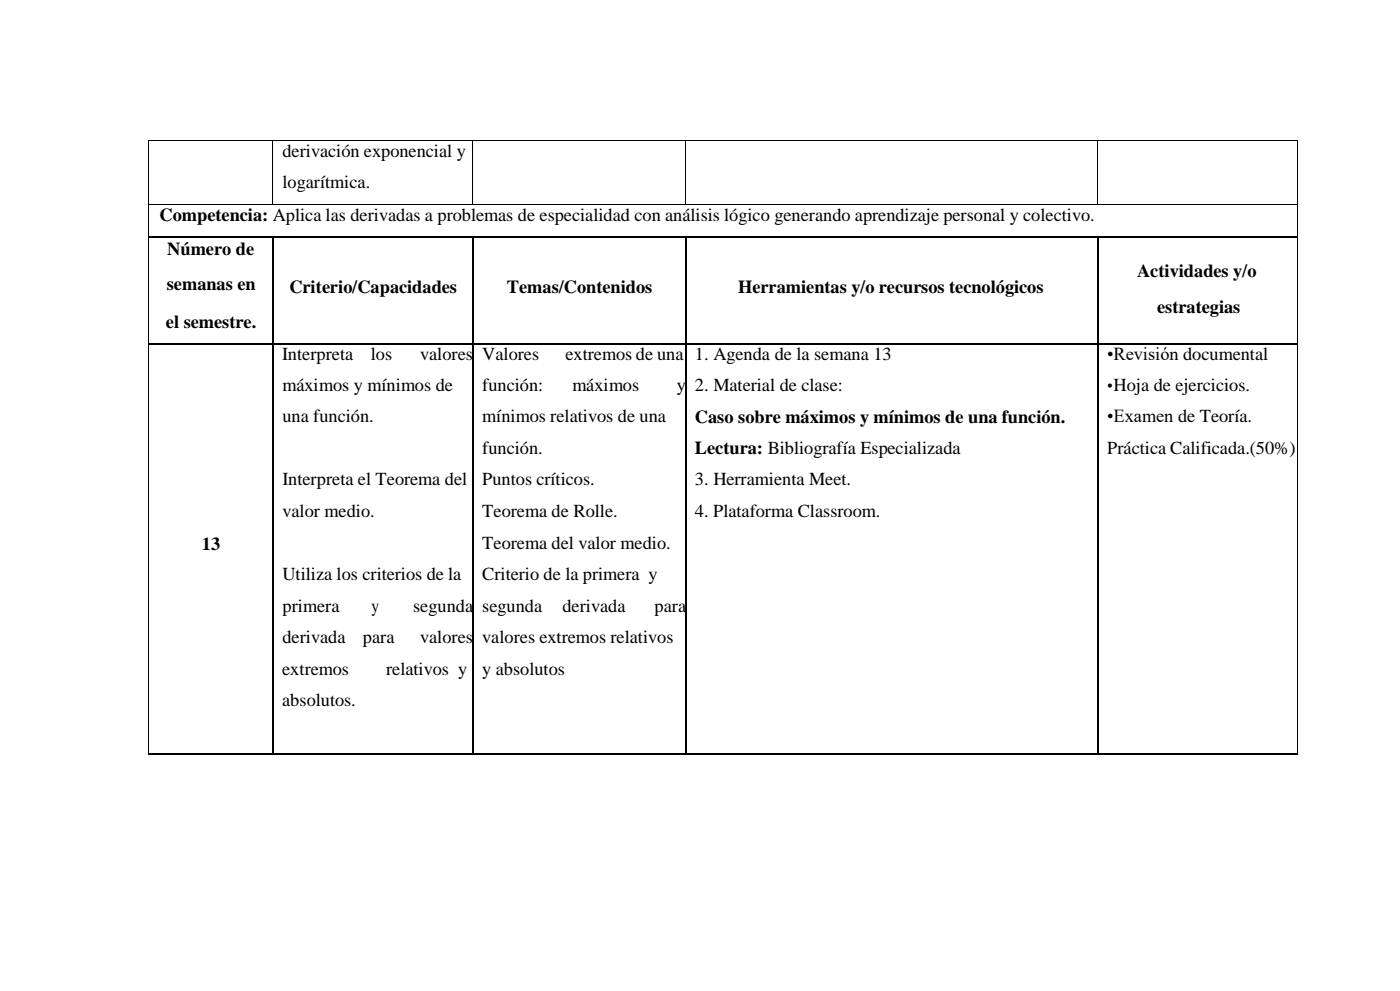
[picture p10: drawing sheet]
<svg xmlns="http://www.w3.org/2000/svg" width="297mm" height="210mm" viewBox="0 0 297 210" stroke-linecap="round" stroke-linejoin="round" font-family="sans-serif">
<defs><g id="words">
<g font-size="3.9">
<text x="60" y="33.3">derivación exponencial y</text>
<text x="60" y="40">logarítmica.</text>
<text x="33.9" y="46.9">Competencia: Aplica las derivadas a problemas de especialidad con análisis lógico generando aprendizaje personal y colectivo.</text>
<text x="35.5" y="54.2">Número de</text>
<text x="241.4" y="58.7">Actividades y/o</text>
<text x="35.4" y="61.6">semanas en</text>
<text x="61.4" y="62.1">Criterio/Capacidades</text>
<text x="107.6" y="62.1">Temas/Contenidos</text>
<text x="156.7" y="62.1">Herramientas y/o recursos tecnológicos</text>
<text x="35.2" y="69.6">el semestre.</text>
<text x="245.7" y="66.4">estrategias</text>
<text x="59.9" y="76.5">Interpreta</text>
<text x="78.7" y="76.5">los</text>
<text x="89.2" y="76.5">valores</text>
<text x="102.4" y="76.5">Valores</text>
<text x="120" y="76.5">extremos de una</text>
<text x="147.5" y="76.5">1. Agenda de la semana 13</text>
<text x="235.1" y="76.5">•Revisión documental</text>
<text x="60" y="82.9">máximos y mínimos de</text>
<text x="102.4" y="82.9">función:</text>
<text x="121.5" y="82.9">máximos</text>
<text x="143.7" y="82.9">y</text>
<text x="147.5" y="82.9">2. Material de clase:</text>
<text x="60" y="89.6">una función.</text>
<text x="102.4" y="89.6">mínimos relativos de una</text>
<text x="147.5" y="89.8">Caso sobre máximos y mínimos de una función.</text>
<text x="235.1" y="89.6">•Examen de Teoría.</text>
<text x="102.4" y="96.3">función.</text>
<text x="147.5" y="96.3">Lectura: Bibliografía Especializada</text>
<text x="235.1" y="96.3">Práctica Calificada.(50%)</text>
<text x="60" y="103">Interpreta el Teorema del</text>
<text x="102.4" y="103">Puntos críticos.</text>
<text x="147.5" y="103">3. Herramienta Meet.</text>
<text x="60" y="109.7">valor medio.</text>
<text x="102.4" y="109.7">Teorema de Rolle.</text>
<text x="147.5" y="109.7">4. Plataforma Classroom.</text>
<text x="42.8" y="116.7">13</text>
<text x="102.4" y="116.4">Teorema del valor medio.</text>
<text x="60" y="123">Utiliza los criterios de la</text>
<text x="102.4" y="123">Criterio de la primera y</text>
<text x="60" y="129.8">primera</text>
<text x="78.9" y="129.8">y</text>
<text x="87.7" y="129.8">segunda</text>
<text x="102.4" y="129.8">segunda</text>
<text x="119.4" y="129.8">derivada</text>
<text x="139" y="129.8">para</text>
<text x="60" y="136.5">derivada</text>
<text x="77.1" y="136.5">para</text>
<text x="89.2" y="136.5">valores</text>
<text x="102.4" y="136.5">valores extremos relativos</text>
<text x="59.9" y="143.2">extremos</text>
<text x="82" y="143.2">relativos y</text>
<text x="102.4" y="143.2">y absolutos</text>
<text x="59.9" y="149.8">absolutos.</text>
</g>
<text font-size="3.5" x="235" y="82.9">•Hoja de ejercicios.</text>
</g></defs>
<g fill="#000">
<path d="M31.5 29.7h.2v.2h-.2z" fill-rule="evenodd"/>
<path d="M31.5 29.7h.2v.2h-.2z" fill-rule="evenodd"/>
<path d="M57.8 29.7h.2v.2h-.2z" fill-rule="evenodd"/>
<path d="M100.3 29.7h.2v.2h-.2z" fill-rule="evenodd"/>
<path d="M145.5 29.7h.1v.2h-.1z" fill-rule="evenodd"/>
<path d="M233 29.7h.2v.2h-.2z" fill-rule="evenodd"/>
<path d="M275.4 29.7h.1v.2h-.1z" fill-rule="evenodd"/>
<path d="M275.4 29.7h.1v.2h-.1z" fill-rule="evenodd"/>
<path d="M31.5 43.3h.2v.2h-.2z" fill-rule="evenodd"/>
<path d="M31.5 50.2h.2v.3h-.2z" fill-rule="evenodd"/>
<path d="M31.5 56.6h.2v.3h-.2z" fill-rule="evenodd"/>
<path d="M57.7 50.2h.3v.3h-.3z" fill-rule="evenodd"/>
<path d="M57.7 56.6h.3v.3h-.3z" fill-rule="evenodd"/>
<path d="M57.8 43.3h.2v.2h-.2z" fill-rule="evenodd"/>
<path d="M100.2 50.2h.4v.3h-.4z" fill-rule="evenodd"/>
<path d="M100.2 56.6h.4v.3h-.4z" fill-rule="evenodd"/>
<path d="M100.3 43.3h.2v.2h-.2z" fill-rule="evenodd"/>
<path d="M145.4 50.2h.3v.3h-.3z" fill-rule="evenodd"/>
<path d="M145.4 56.6h.3v.3h-.3z" fill-rule="evenodd"/>
<path d="M145.5 43.3h.1v.2h-.1z" fill-rule="evenodd"/>
<path d="M232.9 50.2h.3v.3h-.3z" fill-rule="evenodd"/>
<path d="M232.9 56.6h.3v.3h-.3z" fill-rule="evenodd"/>
<path d="M233 43.3h.2v.2h-.2z" fill-rule="evenodd"/>
<path d="M275.4 43.3h.1v.2h-.1z" fill-rule="evenodd"/>
<path d="M275.4 50.2h.1v.3h-.1z" fill-rule="evenodd"/>
<path d="M275.4 56.6h.1v.3h-.1z" fill-rule="evenodd"/>
<path d="M31.5 62.7h.2v.4h-.2z" fill-rule="evenodd"/>
<path d="M31.5 72.7h.2v.4h-.2z" fill-rule="evenodd"/>
<path d="M31.5 78.3h.2v.3h-.2z" fill-rule="evenodd"/>
<path d="M57.7 62.7h.3v.4h-.3z" fill-rule="evenodd"/>
<path d="M57.7 72.7h.3v.4h-.3z" fill-rule="evenodd"/>
<path d="M57.7 78.3h.3v.3h-.3z" fill-rule="evenodd"/>
<path d="M76 72.7h.3v.4h-.3z" fill-rule="evenodd"/>
<path d="M85.6 72.7h.3v.4h-.3z" fill-rule="evenodd"/>
<path d="M100.2 62.7h.4v.4h-.4z" fill-rule="evenodd"/>
<path d="M100.2 72.7h.4v.4h-.4z" fill-rule="evenodd"/>
<path d="M100.2 78.3h.4v.3h-.4z" fill-rule="evenodd"/>
<path d="M117.3 72.7h.3v.4h-.3z" fill-rule="evenodd"/>
<path d="M145.4 62.7h.3v.4h-.3z" fill-rule="evenodd"/>
<path d="M145.4 72.7h.3v.4h-.3z" fill-rule="evenodd"/>
<path d="M145.4 78.3h.3v.3h-.3z" fill-rule="evenodd"/>
<path d="M232.9 62.7h.3v.4h-.3z" fill-rule="evenodd"/>
<path d="M232.9 72.7h.3v.4h-.3z" fill-rule="evenodd"/>
<path d="M232.9 78.3h.3v.3h-.3z" fill-rule="evenodd"/>
<path d="M275.4 62.7h.1v.4h-.1z" fill-rule="evenodd"/>
<path d="M275.4 72.7h.1v.4h-.1z" fill-rule="evenodd"/>
<path d="M275.4 78.3h.1v.3h-.1z" fill-rule="evenodd"/>
<path d="M31.5 84.9h.2v.3h-.2z" fill-rule="evenodd"/>
<path d="M31.5 91.6h.2v.4h-.2z" fill-rule="evenodd"/>
<path d="M31.5 98.3h.2v.3h-.2z" fill-rule="evenodd"/>
<path d="M57.7 84.9h.3v.3h-.3z" fill-rule="evenodd"/>
<path d="M57.7 91.6h.3v.4h-.3z" fill-rule="evenodd"/>
<path d="M57.7 98.3h.3v.3h-.3z" fill-rule="evenodd"/>
<path d="M100.2 84.9h.4v.3h-.4z" fill-rule="evenodd"/>
<path d="M100.2 91.6h.4v.4h-.4z" fill-rule="evenodd"/>
<path d="M100.2 98.3h.4v.3h-.4z" fill-rule="evenodd"/>
<path d="M145.4 84.9h.3v.3h-.3z" fill-rule="evenodd"/>
<path d="M145.4 91.6h.3v.4h-.3z" fill-rule="evenodd"/>
<path d="M145.4 98.3h.3v.3h-.3z" fill-rule="evenodd"/>
<path d="M232.9 84.9h.3v.3h-.3z" fill-rule="evenodd"/>
<path d="M232.9 91.6h.3v.4h-.3z" fill-rule="evenodd"/>
<path d="M232.9 98.3h.3v.3h-.3z" fill-rule="evenodd"/>
<path d="M275.4 84.9h.1v.3h-.1z" fill-rule="evenodd"/>
<path d="M275.4 91.6h.1v.4h-.1z" fill-rule="evenodd"/>
<path d="M275.4 98.3h.1v.3h-.1z" fill-rule="evenodd"/>
<path d="M31.5 105h.2v.3h-.2z" fill-rule="evenodd"/>
<path d="M31.5 111.7h.2v.3h-.2z" fill-rule="evenodd"/>
<path d="M31.5 118.4h.2v.3h-.2z" fill-rule="evenodd"/>
<path d="M57.7 105h.3v.3h-.3z" fill-rule="evenodd"/>
<path d="M57.7 111.7h.3v.3h-.3z" fill-rule="evenodd"/>
<path d="M57.7 118.4h.3v.3h-.3z" fill-rule="evenodd"/>
<path d="M100.2 105h.4v.3h-.4z" fill-rule="evenodd"/>
<path d="M100.2 111.7h.4v.3h-.4z" fill-rule="evenodd"/>
<path d="M100.2 118.4h.4v.3h-.4z" fill-rule="evenodd"/>
<path d="M145.4 105h.3v.3h-.3z" fill-rule="evenodd"/>
<path d="M145.4 111.7h.3v.3h-.3z" fill-rule="evenodd"/>
<path d="M145.4 118.4h.3v.3h-.3z" fill-rule="evenodd"/>
<path d="M232.9 105h.3v.3h-.3z" fill-rule="evenodd"/>
<path d="M232.9 111.7h.3v.3h-.3z" fill-rule="evenodd"/>
<path d="M232.9 118.4h.3v.3h-.3z" fill-rule="evenodd"/>
<path d="M275.4 105h.1v.3h-.1z" fill-rule="evenodd"/>
<path d="M275.4 111.7h.1v.3h-.1z" fill-rule="evenodd"/>
<path d="M275.4 118.4h.1v.3h-.1z" fill-rule="evenodd"/>
<path d="M31.5 125h.2v.4h-.2z" fill-rule="evenodd"/>
<path d="M31.5 131.7h.2v.4h-.2z" fill-rule="evenodd"/>
<path d="M31.5 138.5h.2v.3h-.2z" fill-rule="evenodd"/>
<path d="M57.7 125h.3v.4h-.3z" fill-rule="evenodd"/>
<path d="M57.7 131.7h.3v.4h-.3z" fill-rule="evenodd"/>
<path d="M57.7 138.5h.3v.3h-.3z" fill-rule="evenodd"/>
<path d="M100.2 125h.4v.4h-.4z" fill-rule="evenodd"/>
<path d="M100.2 131.7h.4v.4h-.4z" fill-rule="evenodd"/>
<path d="M100.2 138.5h.4v.3h-.4z" fill-rule="evenodd"/>
<path d="M145.4 125h.3v.4h-.3z" fill-rule="evenodd"/>
<path d="M145.4 131.7h.3v.4h-.3z" fill-rule="evenodd"/>
<path d="M145.4 138.5h.3v.3h-.3z" fill-rule="evenodd"/>
<path d="M232.9 125h.3v.4h-.3z" fill-rule="evenodd"/>
<path d="M232.9 131.7h.3v.4h-.3z" fill-rule="evenodd"/>
<path d="M232.9 138.5h.3v.3h-.3z" fill-rule="evenodd"/>
<path d="M275.4 125h.1v.4h-.1z" fill-rule="evenodd"/>
<path d="M275.4 131.7h.1v.4h-.1z" fill-rule="evenodd"/>
<path d="M275.4 138.5h.1v.3h-.1z" fill-rule="evenodd"/>
<path d="M31.5 145.1h.2v.4h-.2z" fill-rule="evenodd"/>
<path d="M57.7 145.1h.3v.4h-.3z" fill-rule="evenodd"/>
<path d="M100.2 145.1h.4v.4h-.4z" fill-rule="evenodd"/>
<path d="M145.4 145.1h.3v.4h-.3z" fill-rule="evenodd"/>
<path d="M232.9 145.1h.3v.4h-.3z" fill-rule="evenodd"/>
<path d="M275.4 145.1h.1v.4h-.1z" fill-rule="evenodd"/>
<path d="M57.7 159.9h.3v.3h-.3z" fill-rule="evenodd"/>
<path d="M76 159.9h.3v.3h-.3z" fill-rule="evenodd"/>
<path d="M100.2 159.9h.4v.3h-.4z" fill-rule="evenodd"/>
<path d="M137.2 159.9h.3v.3h-.3z" fill-rule="evenodd"/>
<path d="M145.4 159.9h.3v.3h-.3z" fill-rule="evenodd"/>
<path d="M232.9 159.9h.3v.3h-.3z" fill-rule="evenodd"/>
<path d="M275.4 159.9h.1v.3h-.1z" fill-rule="evenodd"/>
</g>
<g fill="none" stroke="#000" stroke-width=".21">
<path d="M31.6 29.9v13.4M31.7 29.8h26.1M57.9 29.9v13.4M58 29.8h42.3M100.4 29.9v13.4M100.5 29.8h45M145.6 29.9v13.4M145.6 29.8h87.4M233.1 29.9v13.4M233.2 29.8h42.2M275.5 29.9v13.4M31.6 43.5v6.7"/>
<path d="M31.6 50.5v6.1M31.6 56.9v5.8M31.7 43.4h26.1M58 43.4h42.3M100.5 43.4h45M145.6 43.4h87.4M233.2 43.4h42.2M275.5 43.5v6.7M275.5 50.5v6.1M275.5 56.9v5.8M31.6 63.1v9.6M31.6 73.1v5.2"/>
<path d="M31.6 78.6v6.3M275.5 63.1v9.6M275.5 73.1v5.2M275.5 78.6v6.3M31.6 85.2v6.4M31.6 92v6.3M31.6 98.6v6.4M275.5 85.2v6.4M275.5 92v6.3M275.5 98.6v6.4M31.6 105.3v6.4M31.6 112v6.4"/>
<path d="M31.6 118.7v6.3M275.5 105.3v6.4M275.5 112v6.4M275.5 118.7v6.3M31.6 125.4v6.3M31.6 132.1v6.4M31.6 138.8v6.3M275.5 125.4v6.3M275.5 132.1v6.4M275.5 138.8v6.3M31.6 145.5v14.4M275.5 145.5v14.4"/>
</g>
<g fill="none" stroke="#000" stroke-width=".34">
<path d="M31.7 50.3h26M57.9 50.5v6.1M57.9 56.9v5.8M58 50.3h42.2M100.4 50.5v6.1M100.4 56.9v5.8M100.6 50.3h44.8M145.6 50.5v6.1M145.6 56.9v5.8M145.7 50.3h87.2M233.1 50.5v6.1M233.1 56.9v5.8"/>
<path d="M233.2 50.3h42.2M31.7 72.9h26M57.9 63.1v9.6M57.9 73.1v5.2M57.9 78.6v6.3M58 72.9h18M76.3 72.9h9.3M85.9 72.9h14.3M100.4 63.1v9.6M100.4 73.1v5.2M100.4 78.6v6.3M100.6 72.9h16.7"/>
<path d="M117.6 72.9h27.8M145.6 63.1v9.6M145.6 73.1v5.2M145.6 78.6v6.3M145.7 72.9h87.2M233.1 63.1v9.6M233.1 73.1v5.2M233.1 78.6v6.3M233.2 72.9h42.2M57.9 85.2v6.4M57.9 92v6.3M57.9 98.6v6.4"/>
<path d="M100.4 85.2v6.4M100.4 92v6.3M100.4 98.6v6.4M145.6 85.2v6.4M145.6 92v6.3M145.6 98.6v6.4M233.1 85.2v6.4M233.1 92v6.3M233.1 98.6v6.4M57.9 105.3v6.4M57.9 112v6.4M57.9 118.7v6.3"/>
<path d="M100.4 105.3v6.4M100.4 112v6.4M100.4 118.7v6.3M145.6 105.3v6.4M145.6 112v6.4M145.6 118.7v6.3M233.1 105.3v6.4M233.1 112v6.4M233.1 118.7v6.3M57.9 125.4v6.3M57.9 132.1v6.4M57.9 138.8v6.3"/>
<path d="M100.4 125.4v6.3M100.4 132.1v6.4M100.4 138.8v6.3M145.6 125.4v6.3M145.6 132.1v6.4M145.6 138.8v6.3M233.1 125.4v6.3M233.1 132.1v6.4M233.1 138.8v6.3M57.9 145.5v14.4M100.4 145.5v14.4M145.6 145.5v14.4"/>
<path d="M233.1 145.5v14.4M31.5 160.1h26.2M58 160.1h18M76.3 160.1h23.9M100.6 160.1h36.6M137.5 160.1h7.9M145.7 160.1h87.2M233.2 160.1h42.2"/>
</g>
<use href="#words"/>
</svg>
